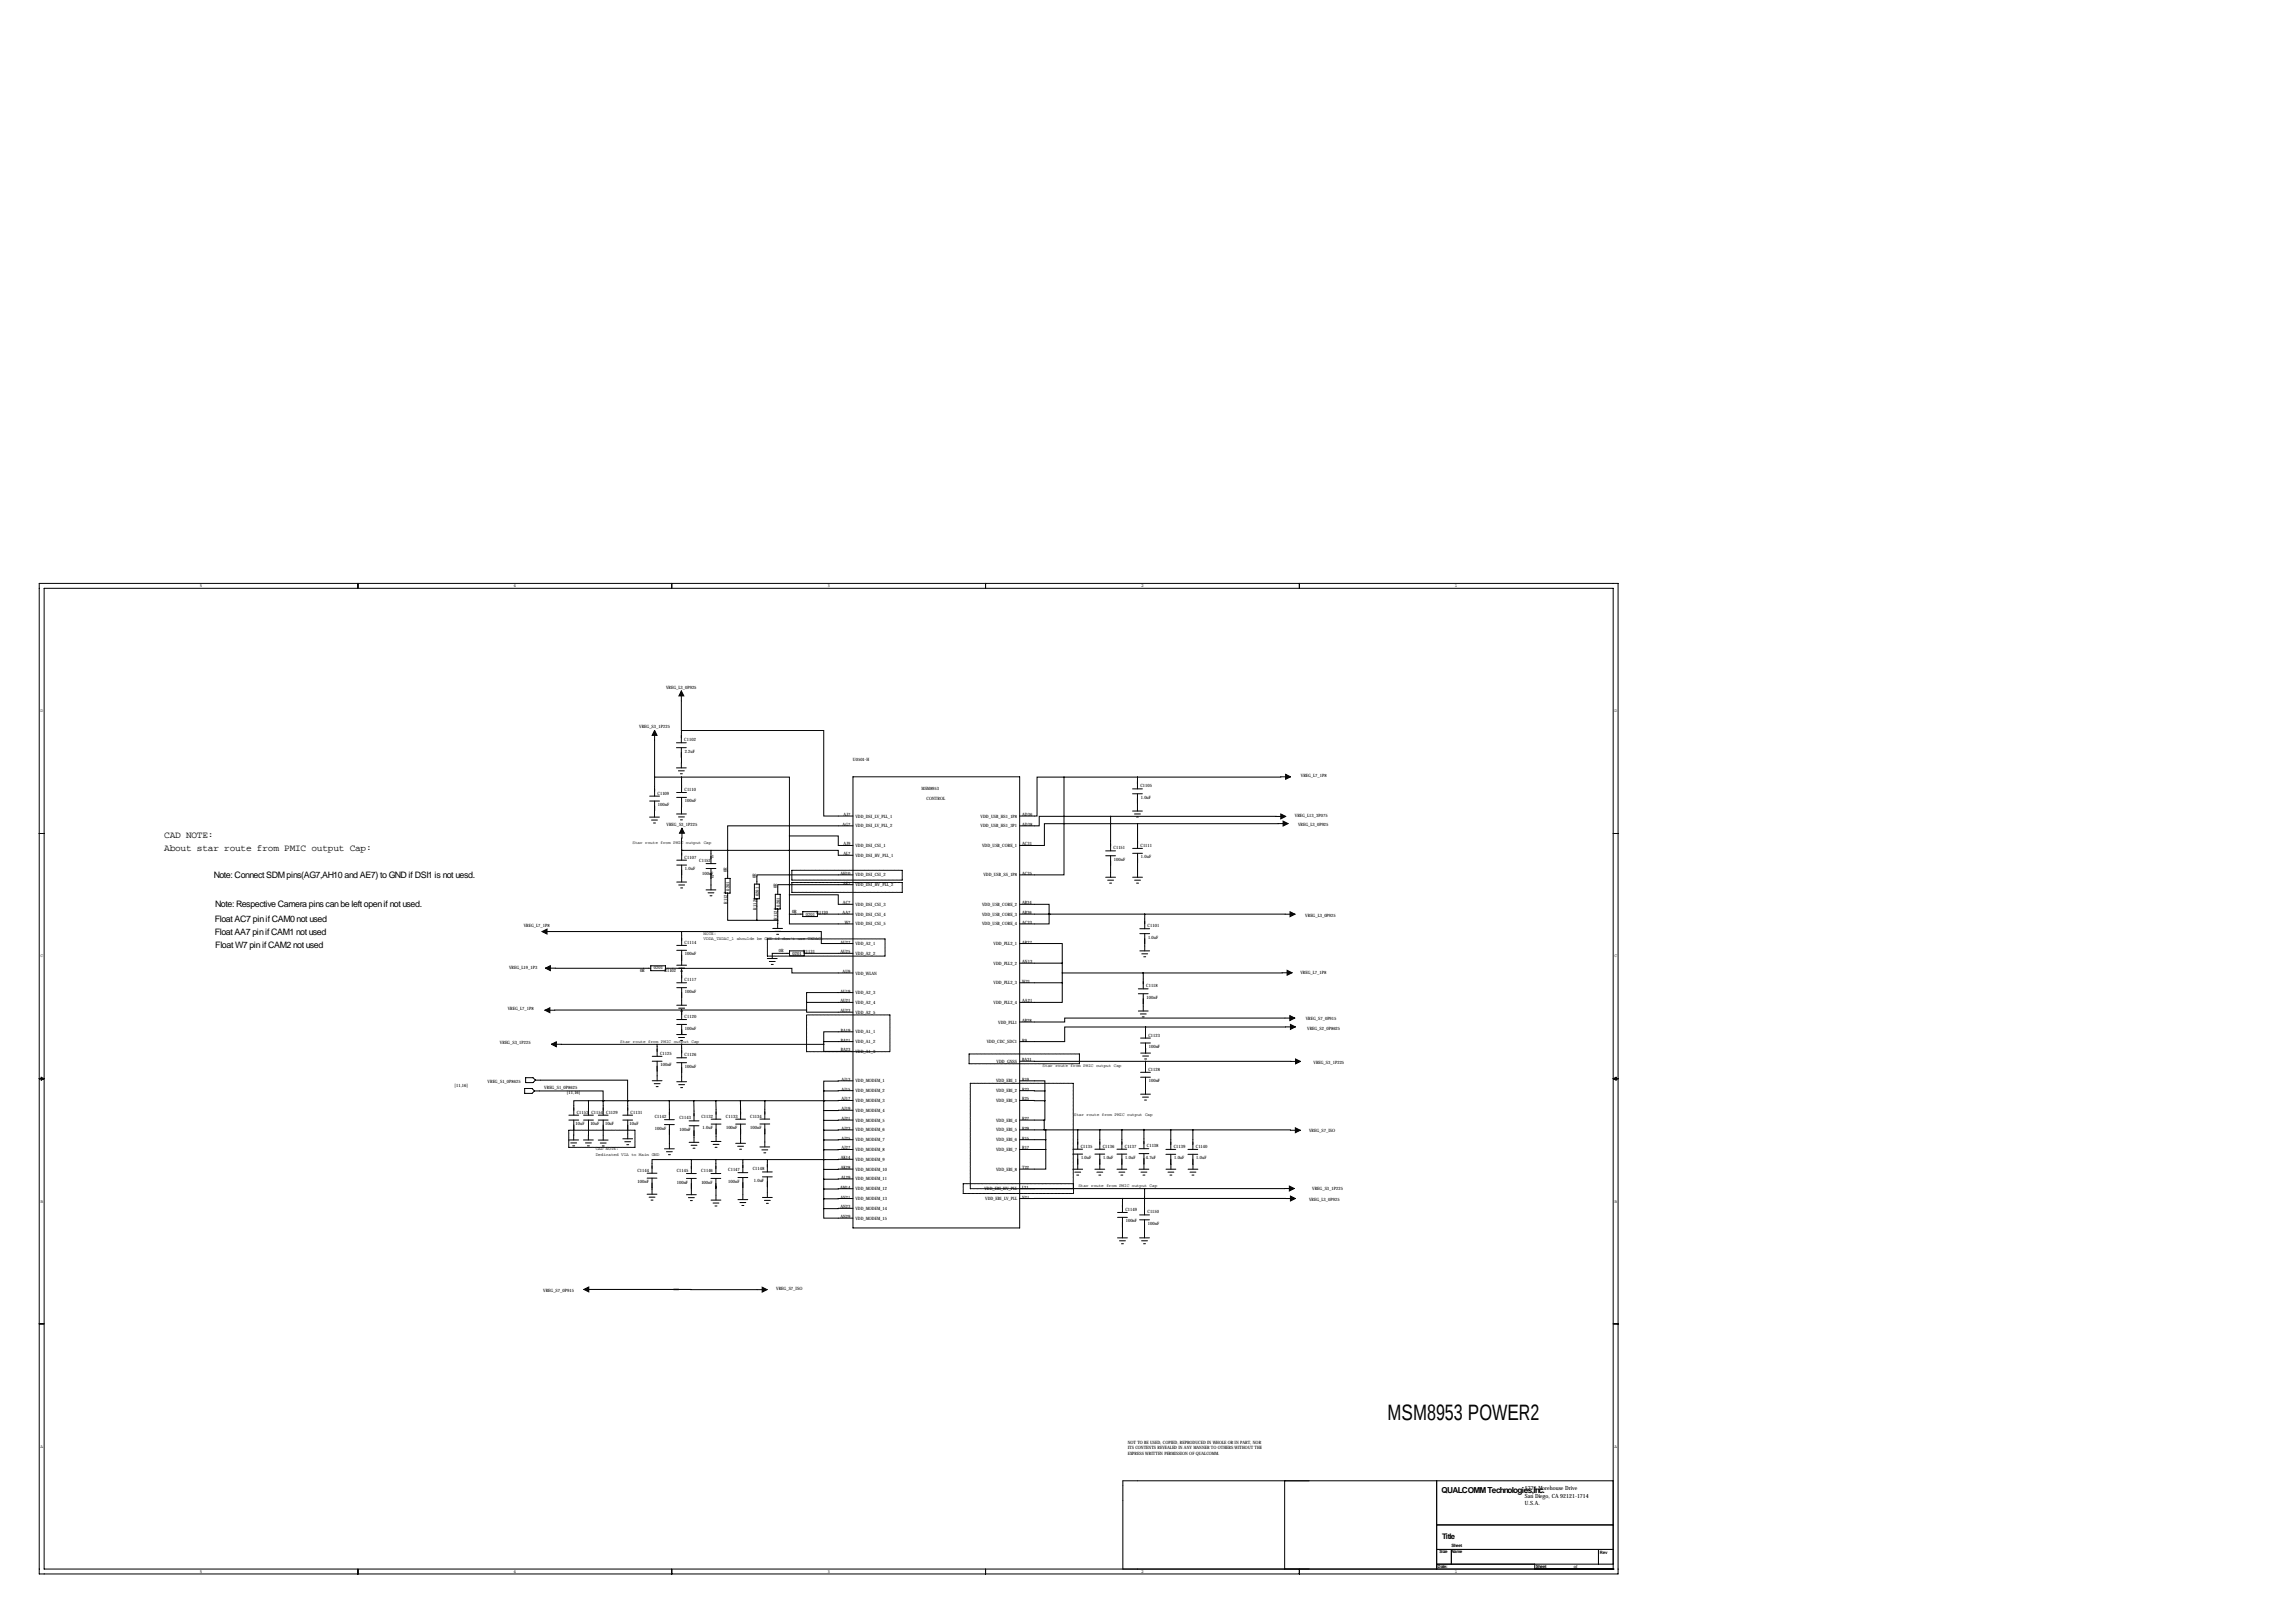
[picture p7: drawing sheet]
<svg xmlns="http://www.w3.org/2000/svg" width="1189mm" height="841mm" viewBox="0 0 1189 841" stroke-linecap="round" stroke-linejoin="round" font-family="sans-serif">
<defs><g id="words">
<text font-size="11.5" x="719" y="736">MSM8953 POWER2</text>
<g font-size="4.9">
<text x="85" y="434">CAD NOTE:</text>
<text x="85" y="441">About star route from PMIC output Cap:</text>
</g>
<g font-size="4.6">
<text x="111" y="455">Note: Connect SDM pins(AG7,AH10 and AE7) to GND if DSI1 is not uesd.</text>
<text x="112" y="470">Note: Respective Camera pins can be left open if not used.</text>
<text x="111" y="478">Float AC7 pin if CAM0 not used</text>
<text x="111" y="484">Float AA7 pin if CAM1 not used</text>
<text x="112" y="491">Float W7 pin if CAM2 not used</text>
</g>
<text font-size="4.3" x="747" y="773">QUALCOMM Technologies,Inc.</text>
<text font-size="4" x="747" y="797">Title</text>
<g font-size="3">
<text x="790" y="772">5775 Morehouse Drive</text>
<text x="790" y="776">San Diego, CA 92121-1714</text>
<text x="790" y="779">U.S.A.</text>
</g>
<g font-size="2.3">
<text x="103" y="304">5</text>
<text x="266" y="304">4</text>
<text x="429" y="304">3</text>
<text x="591" y="304">2</text>
<text x="754" y="304">1</text>
<text x="345" y="357">VREG_L3_0P925</text>
<text x="21" y="369">D</text>
<text x="836" y="369">D</text>
<text x="331" y="377">VREG_S3_1P225</text>
<text x="354" y="384">C1102</text>
<text x="355" y="390">2.2uF</text>
<text x="442" y="394">U0501-H</text>
<text x="591" y="408">C1105</text>
<text x="674" y="402">VREG_L7_1P8</text>
<text x="341" y="412">C1109</text>
<text x="355" y="410">C1110</text>
<text x="477" y="409">MSM8953</text>
<text x="591" y="414">1.0uF</text>
<text x="341" y="418">100nF</text>
<text x="355" y="416">100nF</text>
<text x="480" y="414">CONTROL</text>
<text x="437" y="423">AJ7</text>
<text x="443" y="423">VDD_DSI_LV_PLL_1</text>
<text x="508" y="423">VDD_USB_HS1_1P8</text>
<text x="529" y="423">AD36</text>
<text x="671" y="423">VREG_L13_3P075</text>
<text x="345" y="428">VREG_S3_1P225</text>
<text x="437" y="428">AG7</text>
<text x="443" y="429">VDD_DSI_LV_PLL_2</text>
<text x="508" y="429">VDD_USB_HS1_3P1</text>
<text x="529" y="428">AD38</text>
<text x="672" y="428">VREG_L3_0P925</text>
<text x="328" y="437">Star route from PMIC output Cap</text>
<text x="437" y="438">AJ9</text>
<text x="529" y="438">AC31</text>
<text x="437" y="443">AL7</text>
<text x="443" y="444">VDD_DSI_HV_PLL_1</text>
<text x="443" y="439">VDD_DSI_CSI_1</text>
<text x="509" y="439">VDD_USB_CORE_1</text>
<text x="577" y="440">C1151</text>
<text x="591" y="439">C1111</text>
<text x="355" y="445">C1107</text>
<text x="362" y="447">C1152</text>
<text x="369" y="445">1</text>
<text x="577" y="446">100nF</text>
<text x="591" y="445">1.0uF</text>
<text x="355" y="451">1.0uF</text>
<text x="364" y="453">100nF</text>
<text x="369" y="455">2</text>
<text x="376" y="452" transform="rotate(-90 376 452)">0R</text>
<text x="392" y="455" transform="rotate(-90 392 455)">0R</text>
<text x="435" y="453">AH10</text>
<text x="443" y="454">VDD_DSI_CSI_2</text>
<text x="509" y="454">VDD_USB_SS_1P8</text>
<text x="529" y="453">AC35</text>
<text x="378" y="461" transform="rotate(-90 378 461)">0201</text>
<text x="402" y="460" transform="rotate(-90 402 460)">0R</text>
<text x="437" y="458">AE7</text>
<text x="443" y="459">VDD_DSI_HV_PLL_2</text>
<text x="393" y="464" transform="rotate(-90 393 464)">0201</text>
<text x="377" y="468" transform="rotate(-90 377 468)">R1127</text>
<text x="392" y="471" transform="rotate(-90 392 471)">R1128</text>
<text x="404" y="470" transform="rotate(-90 404 470)">0201</text>
<text x="410" y="473">0R</text>
<text x="423" y="473">R1130</text>
<text x="437" y="473">AA7</text>
<text x="437" y="468">AC7</text>
<text x="443" y="469">VDD_DSI_CSI_3</text>
<text x="509" y="469">VDD_USB_CORE_2</text>
<text x="529" y="473">AB36</text>
<text x="529" y="468">AB34</text>
<text x="271" y="480">VREG_L7_1P8</text>
<text x="403" y="476" transform="rotate(-90 403 476)">R1129</text>
<text x="417" y="475">0201</text>
<text x="438" y="479">W7</text>
<text x="443" y="479">VDD_DSI_CSI_5</text>
<text x="443" y="474">VDD_DSI_CSI_4</text>
<text x="509" y="479">VDD_USB_CORE_4</text>
<text x="509" y="474">VDD_USB_CORE_3</text>
<text x="529" y="479">AC33</text>
<text x="676" y="475">VREG_L3_0P925</text>
<text x="364" y="484">NOTE:</text>
<text x="595" y="480">C1101</text>
<text x="355" y="489">C1114</text>
<text x="364" y="487">VDDA_TXDAC_1 shoulde be GND if don't use TXDAC1</text>
<text x="435" y="489">AU27</text>
<text x="443" y="490">VDD_A2_1</text>
<text x="515" y="490">VDD_PLL2_1</text>
<text x="529" y="489">AR27</text>
<text x="595" y="486">1.0uF</text>
<text x="21" y="496">C</text>
<text x="355" y="495">100nF</text>
<text x="403" y="493">0R</text>
<text x="411" y="495">0201</text>
<text x="416" y="494">R1131</text>
<text x="435" y="494">AU25</text>
<text x="443" y="495">VDD_A2_2</text>
<text x="836" y="496">C</text>
<text x="264" y="502">VREG_L19_1P3</text>
<text x="332" y="504">0R</text>
<text x="339" y="502">0201</text>
<text x="344" y="503">R1102</text>
<text x="437" y="504">AU9</text>
<text x="515" y="500">VDD_PLL2_2</text>
<text x="529" y="499">AN13</text>
<text x="355" y="508">C1117</text>
<text x="443" y="505">VDD_WLAN</text>
<text x="515" y="510">VDD_PLL2_3</text>
<text x="529" y="509">W21</text>
<text x="674" y="504">VREG_L7_1P8</text>
<text x="355" y="514">100nF</text>
<text x="435" y="514">AU19</text>
<text x="443" y="515">VDD_A2_3</text>
<text x="594" y="511">C1118</text>
<text x="435" y="519">AU21</text>
<text x="443" y="520">VDD_A2_4</text>
<text x="515" y="520">VDD_PLL2_4</text>
<text x="529" y="519">AA21</text>
<text x="594" y="517">100nF</text>
<text x="263" y="523">VREG_L7_1P8</text>
<text x="355" y="527">C1120</text>
<text x="435" y="524">AU23</text>
<text x="443" y="525">VDD_A2_5</text>
<text x="355" y="533">100nF</text>
<text x="517" y="530">VDD_PLL1</text>
<text x="529" y="529">AB28</text>
<text x="676" y="529">VREG_S7_0P915</text>
<text x="677" y="533">VREG_S2_0P8625</text>
<text x="436" y="540">BA21</text>
<text x="436" y="534">BA19</text>
<text x="443" y="535">VDD_A1_1</text>
<text x="529" y="540">R9</text>
<text x="595" y="537">C1123</text>
<text x="259" y="541">VREG_S3_1P225</text>
<text x="321" y="540">Star route from PMIC output Cap</text>
<text x="436" y="545">BA23</text>
<text x="443" y="545">VDD_A1_3</text>
<text x="443" y="540">VDD_A1_2</text>
<text x="511" y="540">VDD_CDC_SDC1</text>
<text x="595" y="543">100nF</text>
<text x="342" y="546">C1125</text>
<text x="355" y="547">C1126</text>
<text x="516" y="550">VDD_GNSS</text>
<text x="529" y="550">BA31</text>
<text x="680" y="551">VREG_S3_1P225</text>
<text x="342" y="552">100nF</text>
<text x="355" y="553">100nF</text>
<text x="540" y="553">Star route from PMIC output Cap</text>
<text x="595" y="555">C1128</text>
<text x="235" y="563">[11,16]</text>
<text x="253" y="561">VREG_S1_0P8625</text>
<text x="436" y="560">AJ13</text>
<text x="443" y="561">VDD_MODEM_1</text>
<text x="516" y="561">VDD_EBI_1</text>
<text x="529" y="560">R19</text>
<text x="595" y="561">100nF</text>
<text x="282" y="564">VREG_S1_0P8625</text>
<text x="294" y="566">[11,16]</text>
<text x="436" y="565">AJ15</text>
<text x="443" y="566">VDD_MODEM_2</text>
<text x="516" y="566">VDD_EBI_2</text>
<text x="529" y="565">R23</text>
<text x="436" y="575">AJ19</text>
<text x="436" y="570">AJ17</text>
<text x="443" y="576">VDD_MODEM_4</text>
<text x="443" y="571">VDD_MODEM_3</text>
<text x="516" y="571">VDD_EBI_3</text>
<text x="529" y="570">R25</text>
<text x="299" y="577">C1153</text>
<text x="306" y="577">C1154</text>
<text x="314" y="577">C1129</text>
<text x="327" y="577">C1131</text>
<text x="339" y="579">C1142</text>
<text x="352" y="580">C1143</text>
<text x="363" y="579">C1132</text>
<text x="376" y="579">C1133</text>
<text x="389" y="579">C1134</text>
<text x="436" y="580">AJ21</text>
<text x="443" y="581">VDD_MODEM_5</text>
<text x="516" y="581">VDD_EBI_4</text>
<text x="529" y="580">R27</text>
<text x="556" y="578">Star route from PMIC output Cap</text>
<text x="298" y="583">10uF</text>
<text x="306" y="583">10uF</text>
<text x="313" y="583">10uF</text>
<text x="326" y="583">10uF</text>
<text x="339" y="585">100nF</text>
<text x="352" y="586">100nF</text>
<text x="364" y="585">1.0uF</text>
<text x="376" y="585">100nF</text>
<text x="389" y="585">100nF</text>
<text x="436" y="585">AJ23</text>
<text x="443" y="586">VDD_MODEM_6</text>
<text x="516" y="586">VDD_EBI_5</text>
<text x="529" y="585">R29</text>
<text x="678" y="586">VREG_S7_ISO</text>
<text x="436" y="590">AJ25</text>
<text x="443" y="591">VDD_MODEM_7</text>
<text x="516" y="591">VDD_EBI_6</text>
<text x="529" y="590">R15</text>
<text x="309" y="596">CAD NOTE:</text>
<text x="309" y="599">Dedicated VIA to Main GND</text>
<text x="436" y="595">AJ27</text>
<text x="443" y="596">VDD_MODEM_8</text>
<text x="516" y="596">VDD_EBI_7</text>
<text x="529" y="595">R17</text>
<text x="560" y="594">C1135</text>
<text x="571" y="594">C1136</text>
<text x="583" y="594">C1137</text>
<text x="594" y="594">C1138</text>
<text x="608" y="595">C1139</text>
<text x="619" y="595">C1140</text>
<text x="436" y="606">AK28</text>
<text x="436" y="600">AK14</text>
<text x="443" y="601">VDD_MODEM_9</text>
<text x="529" y="606">T22</text>
<text x="560" y="600">1.0uF</text>
<text x="571" y="600">1.0uF</text>
<text x="583" y="600">1.0uF</text>
<text x="594" y="600">4.7uF</text>
<text x="608" y="601">1.0uF</text>
<text x="620" y="601">1.0uF</text>
<text x="330" y="607">C1144</text>
<text x="351" y="607">C1145</text>
<text x="363" y="607">C1146</text>
<text x="377" y="607">C1147</text>
<text x="390" y="606">C1148</text>
<text x="436" y="611">AL29</text>
<text x="443" y="611">VDD_MODEM_11</text>
<text x="443" y="606">VDD_MODEM_10</text>
<text x="516" y="606">VDD_EBI_8</text>
<text x="330" y="613">100nF</text>
<text x="351" y="613">100nF</text>
<text x="363" y="613">100nF</text>
<text x="377" y="613">100nF</text>
<text x="391" y="612">1.0uF</text>
<text x="435" y="616">AM14</text>
<text x="443" y="617">VDD_MODEM_12</text>
<text x="510" y="617">VDD_EBI_HV_PLL</text>
<text x="529" y="616">L21</text>
<text x="559" y="615">Star route from PMIC output Cap</text>
<text x="680" y="617">VREG_S3_1P225</text>
<text x="21" y="623">B</text>
<text x="435" y="621">AN21</text>
<text x="443" y="622">VDD_MODEM_13</text>
<text x="510" y="622">VDD_EBI_LV_PLL</text>
<text x="529" y="621">N21</text>
<text x="678" y="622">VREG_L3_0P925</text>
<text x="836" y="623">B</text>
<text x="435" y="626">AN23</text>
<text x="443" y="627">VDD_MODEM_14</text>
<text x="583" y="627">C1149</text>
<text x="594" y="629">C1150</text>
<text x="435" y="631">AN29</text>
<text x="443" y="632">VDD_MODEM_15</text>
<text x="583" y="633">100nF</text>
<text x="595" y="634">100nF</text>
<text x="281" y="669">VREG_S7_0P915</text>
<text x="402" y="668">VREG_S7_ISO</text>
<text x="21" y="750">A</text>
<text x="584" y="748">NOT TO BE USED, COPIED, REPRODUCED IN WHOLE OR IN PART, NOR</text>
<text x="836" y="750">A</text>
<text x="584" y="751">ITS CONTENTS REVEALED IN ANY MANNER TO OTHERS WITHOUT THE</text>
<text x="584" y="754">EXPRESS WRITTEN PERMISSION OF QUALCOMM.</text>
<text x="752" y="801">Sheet</text>
<text x="746" y="805">Size</text>
<text x="752" y="804">Name</text>
<text x="829" y="805">Rev</text>
<text x="103" y="815">5</text>
<text x="266" y="815">4</text>
<text x="429" y="815">3</text>
<text x="591" y="815">2</text>
<text x="745" y="812">Date:</text>
<text x="754" y="815">1</text>
<text x="796" y="812">Sheet</text>
<text x="815" y="812">of</text>
</g>
</g></defs>
<g fill="none" stroke="#000" stroke-width=".52" stroke-dasharray=".4 .4">
<path d="M410 457h57M410 456v-5M410 451h57M467 457v5M467 451v5M467 456h-57M410 462v-5M467 462h-57M398 495v-9M398 486h60M458 486v9M458 495h-60"/>
<path d="M418 526h43M461 526v19M418 545v-19M461 545h-43M502 551v-5M502 546h57M559 546v5M559 551h-57M503 561h53M556 561v55M295 594v-9M295 585h34"/>
<path d="M329 585v9M329 594h-34M499 618v-5M499 613h57M503 616v-55M556 616h-53M556 613v5M556 618h-57"/>
</g>
<g fill="none" stroke="#000" stroke-width=".52">
<path d="M20 302h818v513h-818zM23 305h813v508h-813zM185 302v3M348 302v3M511 302v3M673 302v3M353 358v20M339 378v34M353 378h74v45h15M353 378v7M350 385h5M350 387h5"/>
<path d="M350 398h5M351 399h3M353 387v11M337 412h5M337 415h5M339 415v8M339 403h14M351 410h5M351 413h5M352 401h1M353 413v9M353 403h56v30"/>
<path d="M353 403v7M442 402h86v234h-86zM551 403h-14v20h-9M551 403v50h-23M551 403h38M587 409h5M587 411h5M589 411v9M589 403v6M669 402l-80 1M20 432h3M336 423h6"/>
<path d="M338 425h3M339 426h1M350 422h6M351 423h4M353 425h1M353 429v11M409 433h25v5h8M409 433v41M442 428h-65v27M575 423h-37v5h-10M575 423h91M575 423v18"/>
<path d="M587 420h5M587 439h5M588 422h3M589 423h1M589 427h-48v11h-13M589 427v12M667 427h-78M836 432h2M351 446h5M351 448h5M351 457h5M352 458h3"/>
<path d="M353 460h1M353 440h.1M353 440v6M353 448v9M353 440h15M366 447h5M366 450h5M368 440h66v3h8M368 440v7M368 450v11M376 455h2v8h-2zM391 458h2v8h-2z"/>
<path d="M442 458h-39v5M442 453h-50v5M573 441h5M573 443h5M573 454h5M574 456h3M575 457h1M575 443v11M587 442h5M587 454h5M588 456h3M589 457h1"/>
<path d="M589 442v12M366 461h5M367 462h3M368 464h1M377 463v14h15M392 466v11M392 477h11M402 463h2v8h-2zM403 477v4M403 471v6M409 474v5h33M409 463h25v5h8"/>
<path d="M416 473l-7 1M416 472h7v3h-7zM423 473h19M528 468h15v5M528 473h65M543 473h.1M543 473v6h-15M593 473l78 1M593 473v8M281 483h72M351 490h5M351 492h5"/>
<path d="M351 500h5M353 483h72v6h17M353 483v7M353 492v8M398 496h5M399 498h3M400 500h1M400 481h5M401 482h3M402 484h1M409 494h-9v2M409 493h8v2h-8z"/>
<path d="M417 494h25M528 489h22v10M528 499h22M550 499v10M590 493h6M590 481h6M590 484h6M591 494h4M592 496h1M593 484v9M283 501l54 1M337 500h8v3h-8z"/>
<path d="M345 502h8M351 509h5M351 512h5M352 501h3M353 503h1M353 502h57v2h32M353 502v7M353 512v9M418 519h24M418 519v4M442 514h-24v5M528 509h22"/>
<path d="M550 509v10h-22M550 504h42M590 512h5M590 515h5M592 504v8M592 515v9M669 504h-77M351 536h5M351 528h5M351 531h5M351 521h5M352 537h3"/>
<path d="M352 522h3M353 539h1M353 524h1M353 523h-71M353 523v5M353 523h65M353 531v5M418 523v1h24M427 540h15M427 540v1M442 534h-15v6M590 524h5"/>
<path d="M591 525h3M591 538h5M592 527h1M593 532h-41v8h-24M593 532v6M671 527h-119v2h-24M671 532h-78M20 559h3M21 558l2 1h-2zM272 558h4l1 1-1 2h-4zM277 559h48v11M286 541h54"/>
<path d="M338 547h5M338 550h5M338 560h5M340 541v6M340 541h13M340 550v10M351 548h5M351 550h5M353 541h74M353 541v7M353 550v10M427 541v4h15"/>
<path d="M442 560h-15v5M528 560h13v5M528 550h65M591 540h5M591 555h5M591 558h5M591 545h5M592 547h3M593 549h1M593 540v5v-2M593 558v9M593 550h81"/>
<path d="M593 550v5M836 559h2M836 559l1-1v1zM272 564h4l1 1-1 1h-4zM277 565h35v5M295 578h5M302 578h5M305 570h-8v8M305 570v8M305 570h122M310 578h5M312 570h.1"/>
<path d="M312 570v8M323 578h5M325 570h.1M325 570v8M339 561h3M340 563h1M344 580h5M347 570v10M351 560h5M352 562h3M353 563h1M359 570l1 11"/>
<path d="M368 580h5M371 570v10M381 580h5M384 570v10M394 580h5M396 570v10M427 570h.1M427 565v61M442 570h-15M442 565h-15M442 575h-15M528 570h13"/>
<path d="M528 565h13M541 570v10M541 565v5M591 567h5M592 568h3M593 570h1M295 590h5M295 580h5M296 592h3M297 594h1M297 580v10M302 590h5"/>
<path d="M302 580h5M303 592h3M304 594h1M305 580v10M310 580h5M310 591h5M311 592h3M312 594h1M312 580v11M323 580h5M323 590h5M324 591h3"/>
<path d="M325 593h1M325 580v10M344 583h5M344 595h5M345 597h3M346 598h1M347 583v12M357 581h5M357 583h5M357 592h5M358 593h3M359 595h1"/>
<path d="M360 583v9M368 582h5M368 591h5M369 593h3M370 594h1M371 582v9M381 582h5M381 592h5M382 594h3M383 595h1M384 582v10M394 582h5"/>
<path d="M394 594h5M395 596h3M396 597h1M396 582v12M442 580h-15M442 585h-15M442 590h-15M442 595l-15 1M528 580h13M528 595h14M528 590h14M528 585h90"/>
<path d="M541 580v5M542 595v11h-14M542 585v10M556 598h5M556 595h5M558 585v10M558 598v8M567 598h5M567 595h5M570 585v10M570 598v8M579 598h5"/>
<path d="M579 595h5M581 585v10M581 598v8M590 595h5M590 598h5M593 585v10M593 598v8M604 595h5M604 598h5M607 585v10M607 598v8M615 595h5"/>
<path d="M615 598h5M618 585h56M618 585v10M618 598v8M335 608h5M335 610h5M335 619h5M338 610v9M356 608h5M356 610h5M356 619h5M358 601h-20v7"/>
<path d="M358 601v7M358 610v9M358 601h69M368 608h5M368 610h5M371 610v12M371 601v7M382 607h5M382 610h5M385 601v6M385 610v11M395 607h5"/>
<path d="M395 610h5M398 601v6M398 610v10M427 601h.1M442 600l-15 1M442 606h-15M442 611h-15M442 616h-15M556 606h5M557 607h3M558 609h1M567 606h5"/>
<path d="M568 607h3M569 609h1M579 606h5M580 607h3M581 609h1M590 606h5M591 607h3M592 609h1M593 616h-65M593 616v13M604 606h5M605 607h3"/>
<path d="M606 609h1M607 603h.1M615 606h6M616 607h4M617 609h1M618 603h.1M670 616h-77M336 620h3M337 622h1M357 620h3M358 622h1M368 622h5"/>
<path d="M369 623h3M370 625h1M382 621h5M383 623h3M384 624h1M395 620h5M396 622h3M397 623h1M427 626v5h15M442 621h-15M442 626h-15M579 628h5"/>
<path d="M579 631h5M581 631v10M582 621h-54M582 621h89M582 621l-1 7M590 629h5M590 632h5M593 632v9M579 641h5M580 643h3M581 644h1M590 641h5"/>
<path d="M591 643h3M592 644h1M302 668h47M352 668h45M20 686h3M836 686h2M665 767v46M744 767v46M836 767h-254v46M744 790h92M185 813v2M348 813v2"/>
<path d="M511 813v2M673 813v2M744 803h92M744 810h92M752 803v7M795 813h.1M795 810v3M828 803v7M836 813h.1"/>
</g>
<path d="M349 668h3" fill="none" stroke="#000" stroke-width=".76"/>
<g fill="#000" stroke="#000" stroke-width=".52">
<path d="M353 358l1 2h-2zM339 378l1 3h-2zM666 401l3 1-3 2zM353 429l2 3h-3zM663 422l3 1-3 1zM665 425l2 2-2 1zM668 472l3 2-3 1zM281 483l2-2v3zM283 501l2-1v3zM667 503l2 1-2 1zM282 523l3-1v3zM668 526l3 1-3 2z"/>
<path d="M668 531l3 1-3 1zM286 541l2-1v2zM671 549l3 1-3 1zM671 584l3 1-3 2zM668 614l2 2-2 1zM668 620l3 1-3 1zM302 668l3-1v2zM395 667l2 1-2 1z"/>
<path d="M606 585a.5 .5 0 0 0 1 0 .5 .5 0 0 0-1 0zM397 601a.5 .5 0 0 0 1 0 .5 .5 0 0 0-1 0zM581 621a.5 .5 0 0 0 1 0 .5 .5 0 0 0-1 0z"/>
</g>
<use href="#words"/>
</svg>
